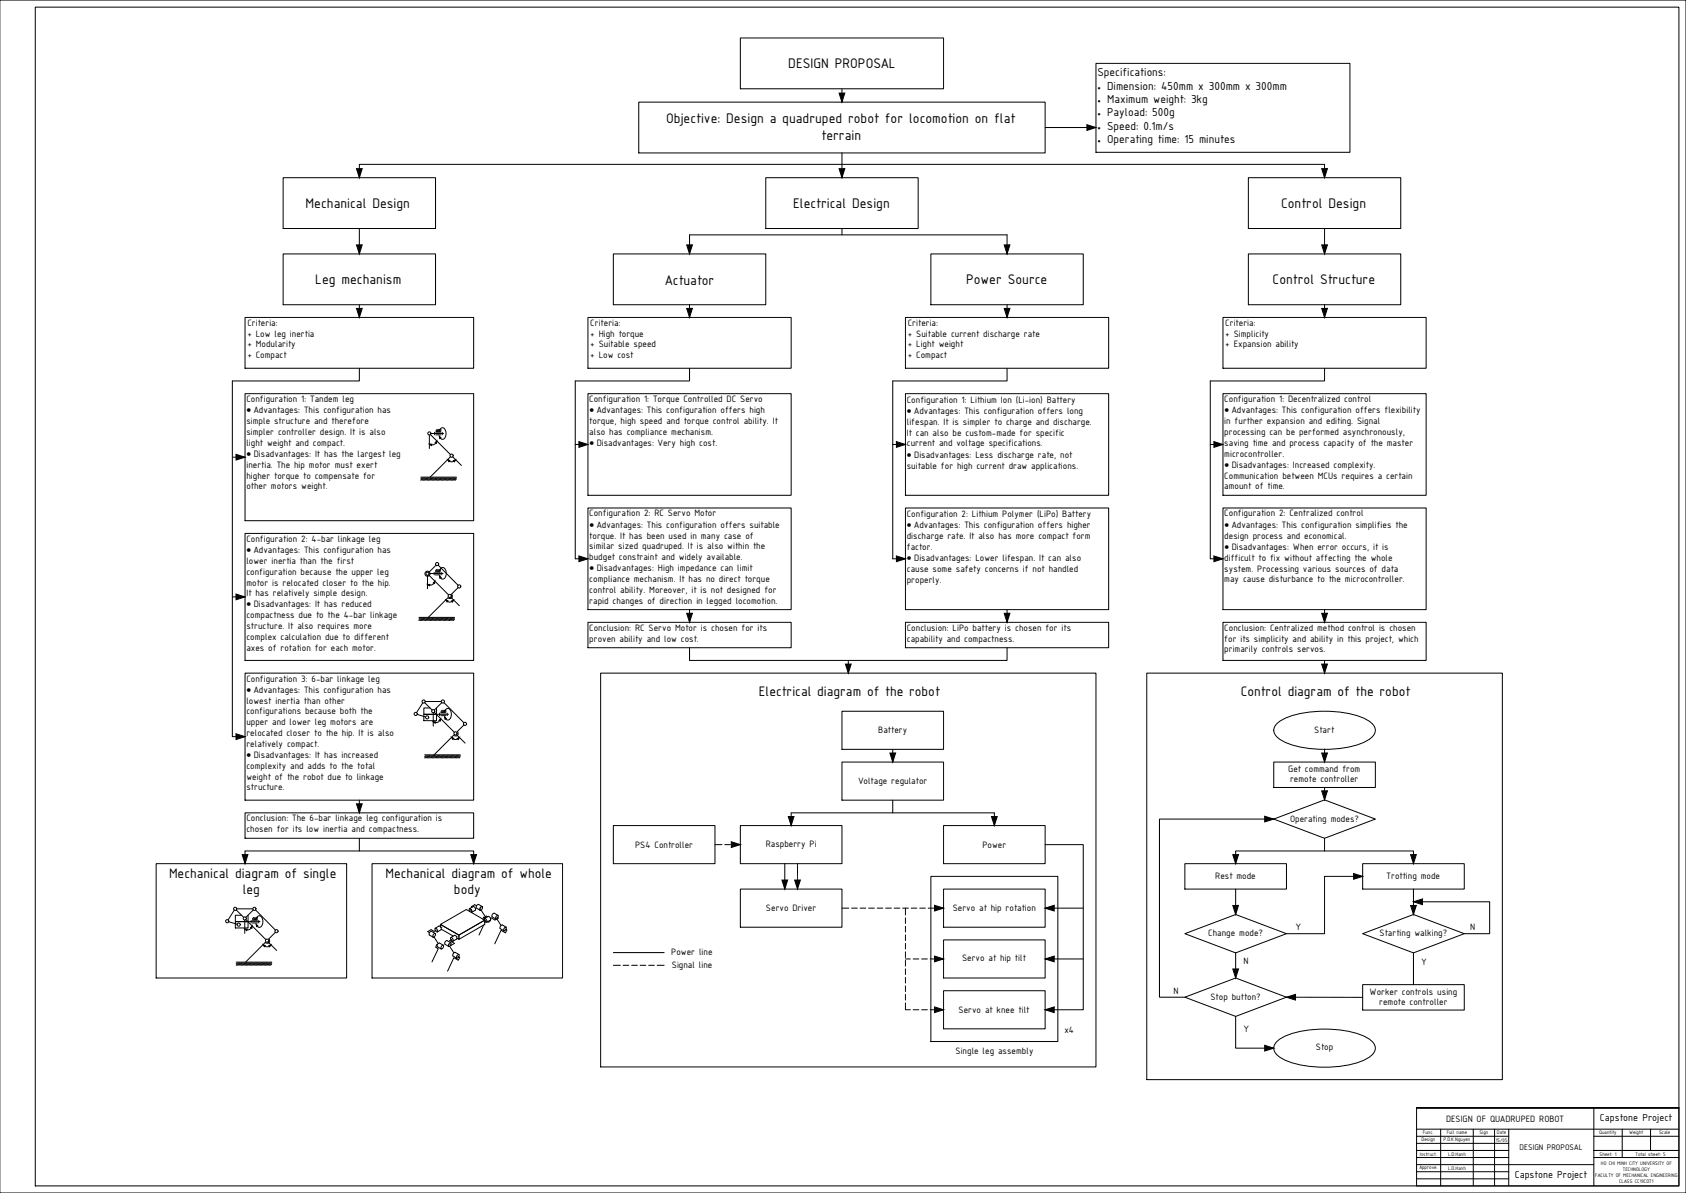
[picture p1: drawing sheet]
<svg xmlns="http://www.w3.org/2000/svg" width="1189mm" height="841mm" viewBox="0 0 1189 841" stroke-linecap="round" stroke-linejoin="round" font-family="sans-serif">
<defs><g id="words">
<g font-size="10.6">
<text x="556" y="48">DESIGN PROPOSAL</text>
<text x="470" y="87">Objective: Design a quadruped robot for locomotion on flat</text>
<text x="579" y="98">terrain</text>
<text x="216" y="147">Mechanical Design</text>
<text x="559" y="147">Electrical Design</text>
<text x="903" y="146">Control Design</text>
<text x="222" y="201">Leg mechanism</text>
<text x="469" y="201">Actuator</text>
<text x="681" y="200">Power Source</text>
<text x="897" y="200">Control Structure</text>
</g>
<g font-size="10.5">
<text x="535" y="490">Electrical diagram of the robot</text>
<text x="875" y="490">Control diagram of the robot</text>
<text x="119" y="619">Mechanical diagram of single</text>
<text x="272" y="619">Mechanical diagram of whole</text>
<text x="171" y="630">leg</text>
<text x="320" y="630">body</text>
</g>
<g font-size="8.8">
<text x="774" y="54">Specifications:</text>
<text x="781" y="63">Dimension: 450mm x 300mm x 300mm</text>
<text x="781" y="73">Maximum weight: 3kg</text>
<text x="781" y="82">Payload: 500g</text>
<text x="781" y="92">Speed: 0.1m/s</text>
<text x="781" y="101">Operating time: 15 minutes</text>
</g>
<g font-size="7.8">
<text x="1128" y="791">Capstone Project</text>
<text x="1068" y="831">Capstone Project</text>
</g>
<g font-size="7.2">
<text x="174" y="291">· Advantages: This configuration has</text>
<text x="416" y="291">· Advantages: This configuration offers high</text>
<text x="640" y="292">· Advantages: This configuration offers long</text>
<text x="863" y="291">· Advantages: This configuration offers flexibility</text>
<text x="416" y="315">· Disadvantages: Very high cost.</text>
<text x="174" y="322">· Disadvantages: It has the largest leg</text>
<text x="640" y="323">· Disadvantages: Less discharge rate, not</text>
<text x="863" y="330">· Disadvantages: Increased complexity.</text>
<text x="416" y="372">· Advantages: This configuration offers suitable</text>
<text x="640" y="372">· Advantages: This configuration offers higher</text>
<text x="863" y="372">· Advantages: This configuration simplifies the</text>
<text x="174" y="390">· Advantages: This configuration has</text>
<text x="863" y="388">· Disadvantages: When error occurs, it is</text>
<text x="640" y="396">· Disadvantages: Lower lifespan. It can also</text>
<text x="416" y="403">· Disadvantages: High impedance can limit</text>
<text x="174" y="428">· Disadvantages: It has reduced</text>
<text x="174" y="488">· Advantages: This configuration has</text>
<text x="174" y="534">· Disadvantages: It has increased</text>
</g>
<g font-size="7.1">
<text x="174" y="230">Criteria:</text>
<text x="416" y="230">Criteria:</text>
<text x="640" y="230">Criteria:</text>
<text x="864" y="230">Criteria:</text>
<text x="174" y="237">+ Low leg inertia</text>
<text x="416" y="237">+ High torque</text>
<text x="640" y="237">+ Suitable current discharge rate</text>
<text x="864" y="237">+ Simplicity</text>
<text x="174" y="245">+ Modularity</text>
<text x="416" y="245">+ Suitable speed</text>
<text x="640" y="245">+ Light weight</text>
<text x="864" y="245">+ Expansion ability</text>
<text x="174" y="252">+ Compact</text>
<text x="416" y="252">+ Low cost</text>
<text x="640" y="252">+ Compact</text>
<text x="174" y="283">Configuration 1: Tandem leg</text>
<text x="416" y="283">Configuration 1: Torque Controlled DC Servo</text>
<text x="639" y="284">Configuration 1: Lithium Ion (Li-ion) Battery</text>
<text x="863" y="283">Configuration 1: Decentralized control</text>
<text x="174" y="299">simple structure and therefore</text>
<text x="416" y="299">torque, high speed and torque control ability. It</text>
<text x="639" y="300">lifespan. It is simpler to charge and discharge.</text>
<text x="863" y="299">in further expansion and editing. Signal</text>
<text x="174" y="307">simpler controller design. It is also</text>
<text x="416" y="307">also has compliance mechanism.</text>
<text x="639" y="307">It can also be custom-made for specific</text>
<text x="863" y="307">processing can be performed asynchronously,</text>
<text x="174" y="314">light weight and compact.</text>
<text x="639" y="315">current and voltage specifications.</text>
<text x="863" y="314">saving time and process capacity of the master</text>
<text x="863" y="322">microcontroller.</text>
<text x="174" y="330">inertia. The hip motor must exert</text>
<text x="639" y="330">suitable for high current draw applications.</text>
<text x="174" y="337">higher torque to compensate for</text>
<text x="863" y="337">Communication between MCUs requires a certain</text>
<text x="174" y="345">other motors weight.</text>
<text x="863" y="345">amount of time.</text>
<text x="416" y="364">Configuration 2: RC Servo Motor</text>
<text x="639" y="365">Configuration 2: Lithium Polymer (LiPo) Battery</text>
<text x="863" y="364">Configuration 2: Centralized control</text>
<text x="174" y="382">Configuration 2: 4-bar linkage leg</text>
<text x="416" y="380">torque. It has been used in many case of</text>
<text x="639" y="380">discharge rate. It also has more compact form</text>
<text x="863" y="380">design process and economical.</text>
<text x="416" y="387">similar sized quadruped. It is also within the</text>
<text x="639" y="388">factor.</text>
<text x="416" y="395">budget constraint and widely available.</text>
<text x="863" y="395">difficult to fix without affecting the whole</text>
<text x="174" y="398">lower inertia than the first</text>
<text x="174" y="405">configuration because the upper leg</text>
<text x="639" y="403">cause some safety concerns if not handled</text>
<text x="863" y="403">system. Processing various sources of data</text>
<text x="174" y="413">motor is relocated closer to the hip.</text>
<text x="416" y="410">compliance mechanism. It has no direct torque</text>
<text x="639" y="411">properly.</text>
<text x="863" y="410">may cause disturbance to the microcontroller.</text>
<text x="416" y="418">control ability. Moreover, it is not designed for</text>
<text x="174" y="420">It has relatively simple design.</text>
<text x="416" y="426">rapid changes of direction in legged locomotion.</text>
<text x="174" y="436">compactness due to the 4-bar linkage</text>
<text x="174" y="444">structure. It also requires more</text>
<text x="416" y="445">Conclusion: RC Servo Motor is chosen for its</text>
<text x="639" y="445">Conclusion: LiPo battery is chosen for its</text>
<text x="863" y="445">Conclusion: Centralized method control is chosen</text>
<text x="174" y="451">complex calculation due to different</text>
<text x="416" y="452">proven ability and low cost.</text>
<text x="639" y="452">capability and compactness.</text>
<text x="863" y="452">for its simplicity and ability in this project, which</text>
<text x="174" y="459">axes of rotation for each motor.</text>
<text x="863" y="460">primarily controls servos.</text>
<text x="174" y="480">Configuration 3: 6-bar linkage leg</text>
<text x="174" y="496">lowest inertia than other</text>
<text x="174" y="504">configurations because both the</text>
<text x="174" y="511">upper and lower leg motors are</text>
<text x="174" y="519">relocated closer to the hip. It is also</text>
<text x="619" y="517">Battery</text>
<text x="927" y="517">Start</text>
<text x="174" y="526">relatively compact.</text>
<text x="174" y="542">complexity and adds to the total</text>
<text x="908" y="544">Get command from</text>
<text x="174" y="550">weight of the robot due to linkage</text>
<text x="910" y="552">remote controller</text>
<text x="174" y="557">structure.</text>
<text x="605" y="552">Voltage regulator</text>
<text x="174" y="579">Conclusion: The 6-bar linkage leg configuration is</text>
<text x="910" y="579">Operating modes?</text>
<text x="174" y="587">chosen for its low inertia and compactness.</text>
<text x="448" y="598">PS4 Controller</text>
<text x="540" y="597">Raspberry Pi</text>
<text x="693" y="598">Power</text>
<text x="857" y="620">Rest mode</text>
<text x="978" y="619">Trotting mode</text>
<text x="672" y="642">Servo at hip rotation</text>
<text x="540" y="643">Servo Driver</text>
<text x="914" y="656">Y</text>
<text x="1037" y="656">N</text>
<text x="852" y="660">Change mode?</text>
<text x="973" y="660">Starting walking?</text>
<text x="473" y="673">Power line</text>
<text x="678" y="678">Servo at hip tilt</text>
<text x="474" y="683">Signal line</text>
<text x="877" y="680">N</text>
<text x="1002" y="680">Y</text>
<text x="827" y="701">N</text>
<text x="966" y="701">Worker controls using</text>
<text x="854" y="705">Stop button?</text>
<text x="973" y="709">remote controller</text>
<text x="676" y="714">Servo at knee tilt</text>
<text x="751" y="728">x4</text>
<text x="877" y="728">Y</text>
<text x="674" y="743">Single leg assembly</text>
<text x="928" y="740">Stop</text>
</g>
<text font-size="7" x="1020" y="791">DESIGN OF QUADRUPED ROBOT</text>
<text font-size="6.2" x="1072" y="810">DESIGN PROPOSAL</text>
<g font-size="4.3">
<text x="774" y="63">·</text>
<text x="774" y="73">·</text>
<text x="774" y="82">·</text>
<text x="774" y="92">·</text>
<text x="774" y="101">·</text>
</g>
<g font-size="3.9">
<text x="1003" y="800">Func.</text>
<text x="1020" y="800">Full name</text>
<text x="1043" y="799">Sign</text>
<text x="1055" y="800">Date</text>
<text x="1128" y="799">Quantity</text>
<text x="1149" y="799">Weight</text>
<text x="1170" y="800">Scale</text>
<text x="1002" y="804">Design</text>
<text x="1018" y="804">P.D.K.Nguyen</text>
<text x="1055" y="805">15/05</text>
<text x="1001" y="815">Instruct.</text>
<text x="1021" y="815">L.D.Hanh</text>
<text x="1128" y="815">Sheet: 1</text>
<text x="1153" y="815">Total sheet: 5</text>
<text x="1129" y="821">HO CHI MINH CITY UNIVERSITY OF</text>
<text x="1001" y="824">Approve.</text>
<text x="1021" y="825">L.D.Hanh</text>
<text x="1144" y="825">TECHNOLOGY</text>
<text x="1125" y="829">FACULTY OF MECHANICAL ENGINEERING</text>
<text x="1142" y="834">CLASS CC19CDT1</text>
</g>
</g></defs>
<!-- layer: AM_0 -->
<path d="M0 0h1189v841h-1189M25 5h1159v831h-1159z" fill="none" stroke="#000" stroke-width=".71"/>
<!-- layer: khung ten -->
<path d="M1016 796v40M1039 796v40M1054 796v40M1064 796v40M1124 781v55M1144 796v20M1164 796v15M999 801h65M1064 821h60" fill="none" stroke="#000" stroke-width=".71"/>
<!-- layer: 0 -->
<g fill="none" stroke="#000" stroke-width=".71">
<path d="M594 63v9M737 90h36M594 108v17M253 125v-9h681v9M253 161v18M486 179v-13h224v13M594 161v5M934 161v18M253 215v9M486 215v9M710 215v9M934 215v9"/>
<path d="M253 260v9h-89v250h9M486 260v9h-80v125h9M710 260v9h-80v125h8M934 260v9h-81v125h9M173 278h161v89h-161zM415 278h143v71h-143zM638 278h144v71h-144zM862 278h144v71h-144zM304 306l14 14M304 306h9M306 305v2M307 305h4"/>
<path d="M307 307h4M312 305v2M406 313h9M630 313h8M853 313h9M164 322h9M297 336h25M318 322l-15 14M415 358h143v72h-143zM638 358h144v72h-144zM862 358h144v72h-144zM173 376h161v90h-161z"/>
<path d="M307 398l-4 5M309 398l14 15M302 405l14 14M303 404h9M306 403v2M307 403h4M307 405h4M312 403v2M323 414l-5 5a1.8 1.8 0 0 1 1 3 1.8 1.8 0 0 1-3-1l-14 14M164 421h9M295 435h25M415 439h143v18h-143z"/>
<path d="M486 430v9M638 439h144v18h-144zM710 430v9M862 439h144v27h-144zM934 430v9M486 457v9h224v-9M173 475h161v89h-161zM598 466v9M934 466v9M298 495l-4 7M300 495l5 6M300 495h11"/>
<path d="M303 499h-4v5h9v-5M312 495l-6 6M313 495l14 15M294 504l6 1M299 504h9v4h-9zM306 504h10M306 502l14 14M310 503v2M311 503h3M311 505h3M315 503v2M327 511l-5 5a1.8 1.8 0 0 1 1 2 1.8 1.8 0 0 1-3 0l-14 14"/>
<path d="M299 532h26M630 528v9M934 528v9M934 555v9M173 573h161v18h-161zM253 564v9M630 564v9M898 577h-80v126h17M253 591v9M504 595h5M511 595h4M517 595h5"/>
<path d="M558 582v-9h143v9M737 595h27v117h-27M871 600h126M934 591v9M110 609h134v80h-134zM173 609v-9h161v9M262 609h135v80h-135zM553 609v18M562 609h.1M562 610h.1M562 610v1M562 611v1"/>
<path d="M562 612h.1M562 613h.1M562 613v1M562 614v1M562 615h.1M562 616h.1M562 616v1M562 617v1M562 618h.1M562 619h.1M562 619v1M871 600v9"/>
<path d="M961 618h-27v40h-27M997 600v9M336 639l-1-1-3 1 1 1M337 638l3 1-1 1v2l-3-2zM339 639h1a1.5 1.5 0 0 1 0 2 1.5 1.5 0 0 1-2 1zM562 620v1M562 621h.1M562 622h.1M562 622v1M562 623v1M562 624h.1M562 625h.1"/>
<path d="M562 625v1M562 626v1M871 627v18M997 636h53v22h-17M997 627v18M161 650l6 2M165 642l-4 7M166 650h9v4h-9zM167 642l5 5M167 641h11M170 645h-4v5h9v-5M173 650h10"/>
<path d="M173 648l14 14M177 649v2M178 649h4M178 651h4M179 641l-6 6M180 641l14 15M182 649v2M194 657l-4 5a1.8 1.8 0 0 1 0 3 1.8 1.8 0 0 1-3-1l-14 14M306 658h1a1.5 1.5 0 0 1 0 2 1.5 1.5 0 0 1-2 0zM307 658l-3-1h-1v2l2 2M307 654l3-1 1 1v1l-3 2M307 654l1 1a1.2 1.2 0 0 1 1 1 1.2 1.2 0 0 1-1 1l-1-1z"/>
<path d="M308 656l-2 1-2-2-2 2h1M311 653v-1l13 7v3l-2-1M311 652l18-11 13 8-18 10zM311 655l9 5M312 654h-1M324 659l18-10v3l-18 10zM331 643a1.1 1.1 0 0 1 0-1 1.1 1.1 0 0 1 1-1l1 1-1 1M332 642h-1M335 642v-2l-1-1-3 2 1 1 1 1 2-1M339 642l4 5M341 652l-3 7M341 648a1.3 1.3 0 0 1 2 0 1.3 1.3 0 0 1 0 2l-1-1"/>
<path d="M342 648l2-2 2 1v1l-3 2M342 650v1M342 647h-1l-1 1M343 649l1 1M344 646a1.7 1.7 0 0 0-2 0 1.7 1.7 0 0 0-1 2M346 648v1a1 1 0 0 1-1 1 1 1 0 0 1-1 0M350 646l1-1a1.5 1.5 0 0 1 0 2 1.5 1.5 0 0 1-2 1zM350 648l3 4M350 647h1l-2 2-3-2M351 645l-3-1-1 1v1l3 2M356 654h1a1.5 1.5 0 0 1 0 1 1.5 1.5 0 0 1-2 1zM356 655l1 1-1 2-3-2-4 9"/>
<path d="M357 654l-3-2-1 1v1l2 2M594 640h5M601 640h4M607 640h4M613 640h4M619 640h4M625 640h4M631 640h4M637 640h4M638 640v5M638 647v4M638 653v4"/>
<path d="M638 659v4M643 640h4M649 640h4M655 640h4M661 640h4M737 640h27M167 678h25M306 661l3 4M308 666l-1 2 2 1-4 9M312 667v-1a1.5 1.5 0 0 1 0 2 1.5 1.5 0 0 1-1 1zM313 666l-3-1-1 1-1 1 3 2M317 665h1a1.5 1.5 0 0 1 0 1 1.5 1.5 0 0 1-2 1z"/>
<path d="M317 667l3 5M318 665l-3-2-1 1v2l2 1M318 661h1a1.2 1.2 0 0 1 1 1 1.2 1.2 0 0 1-1 1l-1-1zM318 661l3-2 1 1v2l-3 1M319 662l-2 1 3 2-2 1h-1M322 660h.1M323 673a1.5 1.5 0 0 1 0 2 1.5 1.5 0 0 1-1 0zM323 674l1 1-1 2-3-2-4 10M324 673l-3-2-1 1-1 2 3 1M432 672h36M638 676h4M638 665v4"/>
<path d="M638 671v4M638 677v4M644 676h4M650 676h4M656 676h4M662 676h3M737 676h27M871 672v17M997 672v22M432 681h5M439 681h4M445 681h4"/>
<path d="M451 681h4M457 681h4M463 681h5M638 683v4M638 689v4M638 695v4M638 707v5h4M638 701v4M644 712h4M650 712h4M656 712h4M662 712h3"/>
<path d="M871 717v22h27M907 703h54M999 806h65M999 811h65M999 816h65M999 821h65M999 826h65M999 831h65"/>
<circle cx="303" cy="306" r="1.1"/>
<circle cx="318" cy="321" r="1.1"/>
<circle cx="308" cy="398" r="1.1"/>
<circle cx="301" cy="404" r="1.8"/>
<circle cx="301" cy="404" r="1.1"/>
<circle cx="324" cy="413" r="1.1"/>
<circle cx="317" cy="420" r="1.1"/>
<circle cx="299" cy="495" r="1.1"/>
<circle cx="312" cy="495" r="1.1"/>
<circle cx="293" cy="503" r="1.1"/>
<circle cx="301" cy="506" r="1.1"/>
<circle cx="305" cy="501" r="1.1"/>
<circle cx="321" cy="517" r="1.1"/>
<circle cx="328" cy="510" r="1.1"/>
<circle cx="160" cy="649" r="1.1"/>
<circle cx="166" cy="641" r="1.1"/>
<circle cx="168" cy="652" r="1.1"/>
<circle cx="173" cy="647" r="1.1"/>
<circle cx="179" cy="641" r="1.1"/>
<circle cx="195" cy="656" r="1.1"/>
<circle cx="188" cy="663" r="1.1"/>
</g>
<!-- layer: khung-ten -->
<path d="M999 781h185v55h-185zM999 796h185M1124 801h60M1124 816h60M1124 811h60" fill="none" stroke="#000" stroke-width=".71"/>
<!-- layer: khungdam -->
<path d="M999 781h185h-185" fill="none" stroke="#000" stroke-width=".71"/>
<!-- layer: CONTAINER -->
<g fill="none" stroke="#000" stroke-width=".71">
<path d="M522 27h143v36h-143zM773 45h179v62h-179zM450 72h287v36h-287zM200 125h107v36h-107zM540 125h107v36h-107zM880 125h108v36h-108zM200 179h107v36h-107zM432 179h108v36h-108zM656 179h108v36h-108zM880 179h108v36h-108zM173 224h161v36h-161zM415 224h143v36h-143z"/>
<path d="M638 224h144v36h-144zM862 224h144v36h-144zM424 475h349v277h-349zM809 475h250v286h-250zM594 501h71v27h-71zM594 537h71v27h-71zM898 537h72v18h-72zM432 582h72v27h-72zM522 582h72v27h-72zM665 582h72v27h-72zM656 618h90v116h-90zM835 609h72v18h-72z"/>
<path d="M961 609h72v18h-72zM522 627h72v27h-72zM665 627h72v27h-72zM665 663h72v26h-72zM665 698h72v27h-72zM961 694h72v18h-72z"/>
</g>
<!-- layer: AM_8N -->
<g fill="none" stroke="#000" stroke-width=".71">
<path d="M303 307v9M308 311a3 3 0 0 1-5 2M308 303l-1 1M309 303l-2 1M310 304a2.3 2.3 0 0 1 2-2 2.3 2.3 0 0 1 2 2 4 4 0 0 1-3 5l-1-2M310 303l-2 1M311 303l-2 1M311 304h-1M298 337l-1 1M299 337l-2 2M299 337l-1 2M300 337l-1 2"/>
<path d="M301 337l-2 2M302 337l-2 2M303 337l-2 2M304 337l-2 2M305 337l-2 2M306 337l-2 2M307 337l-2 2M307 337l-1 2M308 337l-1 2M309 337l-2 2M310 337l-2 2M311 337l-2 2"/>
<path d="M312 337l-2 2M313 337l-2 2M314 337l-2 2M315 337l-2 2M316 337l-2 2M316 324a3 3 0 0 0 5 0M316 337l-1 2M317 337l-1 2M318 337l-2 2M319 337l-2 2M319 322l6 6M320 337l-2 2"/>
<path d="M321 337l-2 2M322 337l-2 2M322 338l-1 1M301 406v9M307 410a3 3 0 0 1-6 2M308 401l-1 1M309 401l-2 2M310 401l-2 2M310 402a2.3 2.3 0 0 1 2-2 2.3 2.3 0 0 1 2 3 4 4 0 0 1-3 5l-1-2M311 401l-2 2M311 402l-1 1M296 436l-1 1"/>
<path d="M297 436l-2 1M298 436l-2 1M299 436l-2 1M300 436l-2 1M301 436l-2 1M302 436l-2 1M303 436l-2 1M303 436l-1 1M304 436l-1 1M305 436l-2 1M306 436l-2 1M307 436l-2 1"/>
<path d="M308 436l-2 1M309 436l-2 1M310 436l-2 1M311 436l-2 1M312 436l-2 1M312 436l-1 1M313 436l-1 1M314 436l-2 1M314 423a3 3 0 0 0 6 0M315 436l-2 1M316 436l-2 1M317 436l-2 1"/>
<path d="M318 436l-2 1M318 421l6 6M319 436l-2 1M320 436l-2 1M320 436l-1 1M320 437h.1M305 502v10M311 507a3 3 0 0 1-6 2M312 501l-1 1M313 501l-2 1M314 502a2.3 2.3 0 0 1 2-3 2.3 2.3 0 0 1 2 3 4 4 0 0 1-3 5l-1-2M314 501l-2 1"/>
<path d="M315 501l-2 1M315 502h-1M318 520a3 3 0 0 0 6 0M322 518l6 6M300 533h-1M301 533l-2 1M302 533l-2 1M303 533l-2 1M304 533l-2 1M305 533l-2 1M306 533l-2 1M307 533l-2 1"/>
<path d="M308 533l-2 1M308 533l-1 1M309 533l-1 1M310 533l-2 1M311 533l-2 1M312 533l-2 1M313 533l-2 1M314 533l-2 1M315 533l-2 1M316 533l-2 1M316 533l-1 1M317 533l-1 1"/>
<path d="M318 533l-2 1M319 533l-2 1M320 533l-2 1M321 533l-2 1M322 533l-2 1M323 533l-2 1M324 533l-2 1M325 533l-2 1M325 533l-1 1M173 649v9M178 653a3 3 0 0 1-5 2M179 647l-1 1"/>
<path d="M180 647l-2 2M181 648a2.3 2.3 0 0 1 2-2 2.3 2.3 0 0 1 2 2 4 4 0 0 1-3 6l-1-2M181 647l-2 2M182 647l-2 2M182 648l-1 1M167 679v1M168 679l-1 2M169 679l-2 2M170 679l-2 2M171 679l-2 2M172 679l-2 2M173 679l-2 2"/>
<path d="M174 679l-2 2M175 679l-2 2M176 679l-2 2M176 679l-1 2M177 679l-1 2M178 679l-2 2M179 679l-2 2M180 679l-2 2M181 679l-2 2M182 679l-2 2M183 679l-2 2M184 679l-2 2"/>
<path d="M184 679l-1 2M185 679l-1 2M186 666a3 3 0 0 0 5 0M186 679l-2 2M187 679l-2 2M188 679l-2 2M189 679l-2 2M189 664l6 6M190 679l-2 2M191 679l-2 2M192 679l-2 2M192 680l-1 1"/>
</g>
<!-- layer: BACKGROUND -->
<path d="M900 511a45 45 0 0 1 28-9 65 65 0 0 1 38 7 7 7 0 0 1 4 6 7 7 0 0 1-4 6 66 66 0 0 1-41 7 43 43 0 0 1-25-9 6 6 0 0 1 0-8zM898 577l36-13 36 13-36 14zM835 658l36-13 36 13-36 14zM961 658l36-13 36 13-36 14zM835 703l36-14 36 14-36 14zM900 735a45 45 0 0 1 28-9 65 65 0 0 1 38 7 7 7 0 0 1 4 6 7 7 0 0 1-4 6 66 66 0 0 1-41 7 43 43 0 0 1-25-9 6 6 0 0 1 0-8z" fill="none" stroke="#000" stroke-width=".71"/>
<!-- layer: 0 -->
<g fill="#000" stroke="#000" stroke-width=".71">
<path d="M592 66h4l-2 6zM766 88l7 2-7 2zM251 119h4l-2 6zM592 119h4l-2 6zM932 119h4l-2 6zM251 173h4l-2 6zM484 173h4l-2 6zM708 173h4l-2 6zM932 173h4l-2 6zM251 217h4l-2 7zM484 217h4l-2 7zM708 217h4l-2 7z"/>
<path d="M932 217h4l-2 7zM303 313h1v1zM308 311v2l-1-1zM310 307l1 2h-1zM408 311l7 2-7 2zM632 311l6 2-6 2zM856 311l6 2-6 2zM166 320l7 2-7 2zM316 324l1 1zM320 325l1-1-1 2zM408 392l7 2-7 2zM632 392l6 2-6 2z"/>
<path d="M856 392l6 2-6 2zM301 412h2v1zM307 410l-1 1zM310 406l1 1-1 1zM166 419l7 2-7 2zM314 423l2 1h-1zM318 424l2-1-1 1zM484 432h4l-2 7zM708 432h4l-2 7zM932 432h4l-2 7zM596 468h4l-2 7zM932 468h4l-2 7z"/>
<path d="M166 517l7 2-7 2zM305 509h2v1zM311 507v1h-1zM314 505l1 2h-1zM318 520h2l-1 1zM322 521l2-1-1 1zM627 531h5l-2 6zM932 531h4l-2 6zM251 567h4l-2 6zM892 575l6 2-6 2zM932 558l4-1-2 7zM516 593l6 2-6 2z"/>
<path d="M556 576h4l-2 6zM699 576h4l-2 6zM171 603l4-1-2 7zM332 603l4-1-2 7zM869 603l4-1-2 7zM954 616l7 2-6 2zM995 603l4-1-2 7zM551 620h4l-2 7zM560 620h4l-2 7zM997 636l6-2v4zM173 655h1v1zM178 653v1h-1z"/>
<path d="M181 652l1 1h-1zM659 638l6 2-6 2zM737 640l6-2v4zM869 638h4l-2 7zM995 638h4l-2 7zM186 666l1 1h-1zM189 667l2-1-1 2zM659 674l6 2-6 2zM737 676l6-2v4zM869 683h4l-2 6zM659 710l6 2-6 2zM737 712l6-2v4z"/>
<path d="M907 703l7-2-1 4zM892 737l6 2-6 2z"/>
</g>
<use href="#words"/>
</svg>
